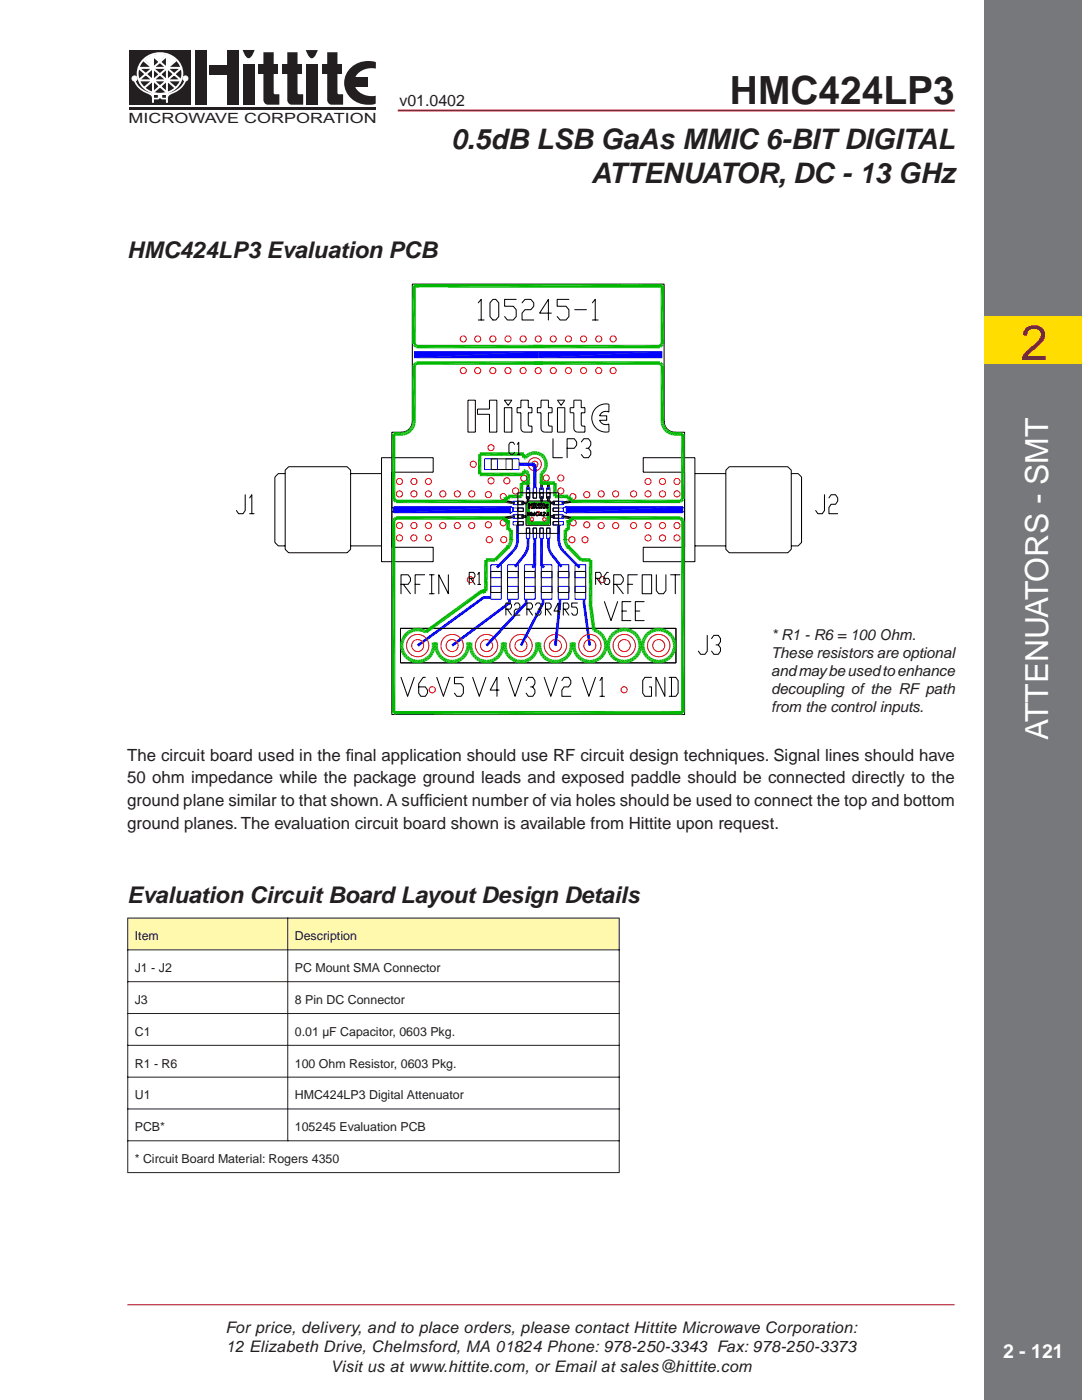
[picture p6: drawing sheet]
<svg xmlns="http://www.w3.org/2000/svg" width="216mm" height="279mm" viewBox="0 0 216 279" stroke-linecap="round" stroke-linejoin="round" font-family="sans-serif">
<defs><g id="words">
<text font-size="9.9" fill="#9e0229" x="203.6" y="71.9">2</text>
<text font-size="7.8" fill="#231f20" x="145.6" y="20.8">HMC424LP3</text>
<text font-size="6.3" fill="#fff" x="209.2" y="147.6" transform="rotate(-90 209.2 147.6)">ATTENUATORS - SMT</text>
<g font-size="5.6" fill="#231f20">
<text x="90" y="29.8">0.5dB LSB GaAs MMIC 6-BIT DIGITAL</text>
<text x="117.9" y="36.5">ATTENUATOR, DC - 13 GHz</text>
</g>
<g font-size="4.6" fill="#231f20">
<text x="25.4" y="51.5">HMC424LP3 Evaluation PCB</text>
<text x="25.4" y="180.3">Evaluation Circuit Board Layout Design Details</text>
</g>
<text font-size="3.9" fill="#fff" x="200.2" y="271.1">2 - 121</text>
<g font-size="3.4" fill="#231f20">
<text x="25.4" y="151.8">The circuit board used in the f</text>
<text x="69" y="151.8">i nal application should use RF circuit design techniques. Signal lines should have</text>
<text x="25.4" y="156.4">50 ohm impedance while the package ground leads and exposed paddle should be connected directly to the</text>
<text x="25.4" y="160.9">ground plane similar to that shown. A suff</text>
<text x="84.6" y="160.9">i cient number of via holes should be used to connect the top and bottom</text>
<text x="25.4" y="165.5">ground planes. The evaluation circuit board shown is available from Hittite upon request.</text>
</g>
<g font-size="3.2" fill="#231f20">
<text x="79.7" y="21.2">v01.0402</text>
<text x="45" y="266">For price, delivery, and to place orders, please contact Hittite Microwave Corporation:</text>
<text x="45.1" y="269.9">12 Elizabeth Drive, Chelmsford, MA 01824 Phone: 978-250-3343 Fax: 978-250-3373</text>
<text x="65.9" y="273.7">Visit us at www.hittite.com, or Email at sales@hittite.com</text>
</g>
<g font-size="3" fill="#231f20">
<text x="153.9" y="127.7">* R1 - R6 = 100 Ohm.</text>
<text x="153.9" y="131.3">These resistors are optional</text>
<text x="153.9" y="134.9">and may be used to enhance</text>
<text x="153.9" y="138.5">decoupling of the RF path</text>
<text x="153.9" y="142.1">from the control inputs.</text>
</g>
<text font-size="2.8" fill="#231f20" x="25.6" y="24.5">MICROWAVE CORPORATION</text>
<g font-size="2.5" fill="#231f20">
<text x="26.9" y="187.7">Item</text>
<text x="58.8" y="187.7">Description</text>
<text x="26.9" y="194">J1 - J2</text>
<text x="58.8" y="194">PC Mount SMA Connector</text>
<text x="26.9" y="200.4">J3</text>
<text x="58.8" y="200.4">8 Pin DC Connector</text>
<text x="26.9" y="206.7">C1</text>
<text x="58.8" y="206.7">0.01 µF Capacitor, 0603 Pkg.</text>
<text x="26.9" y="213.1">R1 - R6</text>
<text x="58.8" y="213.1">100 Ohm Resistor, 0603 Pkg.</text>
<text x="26.9" y="219.4">U1</text>
<text x="58.8" y="219.4">HMC424LP3 Digital Attenuator</text>
<text x="26.9" y="225.8">PCB*</text>
<text x="58.8" y="225.8">105245 Evaluation PCB</text>
<text x="26.9" y="232.1">* Circuit Board Material: Rogers 4350</text>
</g>
</g></defs>
<path d="M196.5 0h19.4v279.4h-19.4z" fill="#77787b"/>
<path d="M25.8 10h12.3v10.9h-12.3z" fill="#231f20"/>
<g fill="#fff">
<path d="M30.5 18.6h2.7v.4h-2.7z"/>
<circle cx="26.9" cy="15.7" r=".51"/>
</g>
<circle cx="26.9" cy="15.7" r=".51" fill="none" stroke="#fff" stroke-width=".2"/>
<circle cx="37" cy="15.6" r=".5" fill="#fff"/>
<circle cx="37" cy="15.6" r=".5" fill="none" stroke="#fff" stroke-width=".2"/>
<path d="M28.5 12.1a4.5 4.5 0 0 1 4.8-1.3 4.5 4.5 0 0 1 3.1 3.9 4.5 4.5 0 0 1-4.5 4 4.5 4.5 0 0 1-4.4-4 3.8 3.8 0 0 1 1-2.6z" fill="none" stroke="#fff" stroke-width=".38"/>
<path d="M26.8 15.3a4.1 4.1 0 0 0 3.8 3.5M30.5 19.7h1l.4-.3 .4 .3h1M37.1 15.3a4.1 4.1 0 0 1-3.8 3.5" fill="none" stroke="#fff" stroke-width=".33"/>
<path d="M27.6 13.5l5.7 4.9M27.7 13.5h8.4M27.7 16h8.4M28.6 12l6.4 5.5M30.3 11l5.9 5M30.5 10.9v9.6M33.3 10.8v9.7M33.6 10.9l-5.8 5M35.1 12.1l-6.3 5.4M36.2 13.5l-5.7 4.9" fill="none" stroke="#fff" stroke-width=".4"/>
<path d="M31.6 18.7v1M32.3 18.7v1" fill="none" stroke="#fff" stroke-width=".22"/>
<g fill="#fff">
<path d="M30.4 10.9l1.5-.2 1.4 .2-1.4 1.3z"/>
<path d="M28.8 11.9l1.7-1.1-.1 2.7z"/>
<path d="M33.4 10.8l1.8 1-1.8 1.7z"/>
</g>
<path d="M29.6 18.7a.94 .94 0 0 1 .8 .7M34.2 18.7a.94 .94 0 0 0-.7 .7" fill="none" stroke="#fff" stroke-width=".2"/>
<g fill="#fff">
<path d="M30.1 18.9h.3v.4z"/>
<path d="M33.4 18.9h.4l-.3 .4z"/>
<path d="M31.6 18.9h.6v.5h-.6z"/>
</g>
<g fill="#231f20">
<path d="M38.9 10h2.3v10.9h-2.3z"/>
<path d="M45.2 10h2.4v10.9h-2.4z"/>
<path d="M41.7 12.9h3.5v2h-3.5z"/>
<path d="M52.6 10.4h2v6.9a1.63 1.63 0 0 0 .2 1.5h.9v2.1h-1.2a1.54 1.54 0 0 1-1.9-.6z"/>
<path d="M51.6 12.8h3.9v2h-3.9z"/>
<path d="M48.4 10h2.4l-.1 .1a2.11 2.11 0 0 1-1.1 1.5 2.23 2.23 0 0 1-1.2-1.6z"/>
<path d="M48.5 12.8h2.3v8.1h-2.3z"/>
<path d="M57.3 10.4h2.1v6.9a1.63 1.63 0 0 0 .1 1.5h1v2.1h-1.3a1.54 1.54 0 0 1-1.8-.6z"/>
<path d="M56.3 12.8h4v2h-4z"/>
<path d="M61 10h2.4l-.1 .2a2.11 2.11 0 0 1-1.1 1.4 2.23 2.23 0 0 1-1.2-1.6z"/>
<path d="M61.1 12.8h2.3v8.1h-2.3z"/>
<path d="M65.3 10.4h2v6.9a1.63 1.63 0 0 0 .2 1.5h1v2.1h-1.3a1.54 1.54 0 0 1-1.9-.6z"/>
<path d="M64.3 12.8h4v2h-4z"/>
<path d="M69.8 13.7a5 5 0 0 1 5.2-1.3v8.3a4.7 4.7 0 0 1-6.2-4.9l.2-.8z"/>
</g>
<path d="M71.3 14.8a4.1 4.1 0 0 1 4-1v5.2a3.8 3.8 0 0 1-4.6-2 2.34 2.34 0 0 1 .6-2.2z" fill="#fff"/>
<g fill="#231f20">
<path d="M69.4 15.4h4v2h-4z"/>
<path d="M25.8 21.4h49.2v.6h-49.2z"/>
</g>
<path d="M79.4 22h111.1" fill="none" stroke="#9e0229" stroke-width=".35"/>
<path d="M25.4 260.4h165.1" fill="none" stroke="#9e0229" stroke-width=".2"/>
<path d="M196.5 63.1h19.4v9.5h-19.4z" fill="#fd0"/>
<g fill="none" stroke="#000" stroke-width=".2">
<path d="M98.4 59.7h.5l.6 .7v2.8l-.6 .7h-.5l-.6-.7v-2.8zM103 59.7h-2.3v1.4h1.7l.6 .7v1.4l-.6 .7h-1.2l-.5-.7M113.5 59.7h-2.3v1.4h1.7l.6 .7v1.4l-.6 .7h-1.1l-.6-.7M93.4 79.9h1.4v6.3h-1.4zM95.4 60.4l.6-.7v4.2M95.4 63.9h1.2M100.6 79.9h1.5l-.7 1zM103.9 79.9h1.5v1.5h.8v1h-.8v2.4l.2 .2h.6v1.2h-1.5a.74 .74 0 0 1-.8-.7v-3.1h-.7v-1h.7zM104.2 60.4l.6-.7h1.1l.6 .7v.7l-.6 .7h-1.1l-.6 .7v1.4h2.3M108 79.9h1.4v1.5h.8v1h-.8v2.4l.2 .2h.6v1.2h-1.5a.74 .74 0 0 1-.7-.7v-3.1h-.8v-1h.8zM110 62.5h-2.3l1.7-2.8v4.2M111.2 79.9h1.5l-.7 1z"/>
<path d="M114.5 79.9h1.5v1.5h.7v1h-.7v2.4l.1 .2h.6v1.2h-1.5a.79 .79 0 0 1-.7-.7v-3.1h-.7v-1h.7zM114.7 61.8h2.3M118.2 60.4l.6-.7v4.2M118.2 63.9h1.2M95.3 81.6h2.4v-1.7h1.4v6.3h-1.4v-3.5h-2.4zM100.6 81.4h1.5v4.8h-1.5zM110.3 87.6v3.7h1.9M111.2 81.4h1.5v4.8h-1.5zM113.2 89.5h1.4l.5-.7v-.6l-.5-.6h-1.4v3.7M116 88.2l.5-.6h.9l.5 .6v.6l-.5 .7h-.5M117.4 89.5l.5 .6v.6l-.5 .6h-.9l-.5-.6M118.9 81.5a2.83 2.83 0 0 1 2.6-.8v1.5a1.32 1.32 0 0 0-1.9 .8h1.5v.9h-1.5a1.33 1.33 0 0 0 1.9 .7v1.6a2.81 2.81 0 0 1-3.1-1.4 2.81 2.81 0 0 1 .5-3.3z"/>
<path d="M128.3 91.3h10.4v20.8h-10.4v-2.9h8.3v-15h-8.3zM138.7 94.5h6.1M144.8 93.8l.7-.7h11.7l.7 .7v15.8l-.7 .7h-11.7l-.7-.7zM157.9 94.5h1.4l.6 .7v13.1l-.6 .6h-1.4M80 116.6h1.4l.5-.6v-.7l-.5-.6h-1.4v3.8M80.5 116.6l1.4 1.9M82.8 116.6h1M84.7 114.7h-1.9v3.8M85.7 114.7h.9M85.7 118.5h.9M86.1 114.7v3.8M89.5 114.7v3.8l-1.9-3.8v3.8"/>
<path d="M136.6 101.3h-3.5v.8h3.5M138.7 108.9h6.1M80 135.2l1.3 3.8 1.4-3.8M84.9 135.2h-.5l-.9 1.3v1.8l.5 .7h.9l.4-.7v-.6l-.4-.6h-1.4"/>
</g>
<path d="M105.1 99l.5 1.4h-.5zM105.1 99h.5v1.4zM107.8 99l.5 1.4h-.5zM107.8 99h.5v1.4zM109.1 99l.6 1.4h-.6zM109.1 96.4l.6 1.3h-.6zM109.1 99h.6v1.4zM109.1 96.4h.6v1.3zM100.7 103.1l2-.3-1.9 .9zM100.8 103.7l1.9-.9 .1 .6zM104 102.8h1.4l-1.4 .6zM104 103.4l1.4-.6v.6z" fill="#000"/>
<path d="M101.8 101l.6 .4v.7l-.6 .3zM112.4 101.4l.6-.4v1.4l-.6-.3zM131.8 101.2h4.4v1h-4.4zM134 101.7h.1" fill="none" stroke="#00f" stroke-width=".2"/>
<g fill="none" stroke="#f00" stroke-width=".2">
<circle cx="129.3" cy="98.6" r=".62"/>
<circle cx="129.3" cy="96.1" r=".62"/>
<circle cx="132.2" cy="98.6" r=".62"/>
<circle cx="132.2" cy="96.1" r=".62"/>
<circle cx="135.1" cy="98.6" r=".61"/>
<circle cx="135.1" cy="96.1" r=".61"/>
<circle cx="129.3" cy="104.9" r=".62"/>
<circle cx="129.3" cy="107.4" r=".62"/>
<circle cx="132.2" cy="104.9" r=".62"/>
<circle cx="132.2" cy="107.4" r=".62"/>
<circle cx="135.1" cy="104.9" r=".61"/>
<circle cx="135.1" cy="107.4" r=".61"/>
</g>
<g fill="#00f">
<path d="M104.4 110.6l-1.4 2.7-.5-.3z"/>
<path d="M104.4 110.6l.4 .4-1.8 2.3z"/>
<path d="M104.4 110.6l.8-.2-.4 .6z"/>
<path d="M104.7 110.2l.5 .2-.8 .2z"/>
<path d="M104.7 110.2l.7-.3-.2 .5z"/>
<path d="M104.9 109.7l.5 .2-.7 .3z"/>
<path d="M104.9 109.7l.7-.4-.2 .6z"/>
<path d="M105 109.2l.6 .1-.7 .4z"/>
<path d="M105 109.2l.6-.6v.7z"/>
<path d="M105.1 108.6h.5l-.6 .6z"/>
<path d="M105.1 107.4l.5 1.2h-.5z"/>
<path d="M105.1 107.4h.5v1.2z"/>
</g>
<g fill="none" stroke="#b80000" stroke-width=".2">
<path d="M106.7 92.6h.1"/>
<circle cx="106.7" cy="92.7" r="1.3"/>
</g>
<circle cx="106.7" cy="92.7" r=".62" fill="none" stroke="#f00" stroke-width=".2"/>
<g fill="#00f">
<path d="M106.4 92.6l.7 4.8h-.7z"/>
<path d="M106.4 92.6h.7v4.8z"/>
</g>
<path d="M96.7 91.6h2.6v2.1h-2.6zM98 92.6h.1M101 91.6h2.6v2.1h-2.6zM102.3 92.6h.1" fill="none" stroke="#00f" stroke-width=".2"/>
<path d="M98 91.6h4.2v2.1h-4.2z" fill="none" stroke="#000" stroke-width=".2"/>
<g fill="#00f">
<path d="M103.6 93l3.1-.7v.7z"/>
<path d="M103.6 92.3h3.1l-3.1 .7z"/>
<path d="M107.8 112.9l.9 .2-.3 .4z"/>
<path d="M107.8 112.9l.5-.2 .4 .4z"/>
<path d="M107.8 107.4l.5 5.3-.5 .2z"/>
<path d="M107.8 107.4h.5v5.3z"/>
<path d="M112.3 110.3l3.5 2.8-.4 .4z"/>
<path d="M112.7 109.9l3.1 3.2-3.5-2.8z"/>
<path d="M111.2 107.7h.6l-.5 .5z"/>
<path d="M111.8 107.7v.5h-.5z"/>
<path d="M111.3 108.2h.5l-.4 .6z"/>
<path d="M111.8 108.2l.1 .4-.5 .2z"/>
<path d="M111.4 108.8l.5-.2-.3 .8z"/>
<path d="M111.9 108.6l.2 .5-.5 .3z"/>
<path d="M111.6 109.4l.5-.3-.2 .7z"/>
<path d="M112.1 109.1l.2 .4-.4 .3z"/>
<path d="M111.9 109.8l.4-.3v.8z"/>
<path d="M112.3 109.5l.4 .4-.4 .4z"/>
<path d="M111.2 104.8l.6 2.9h-.6z"/>
<path d="M111.2 104.8h.6v2.9z"/>
</g>
<g fill="none" stroke="#f00" stroke-width=".2">
<circle cx="92.4" cy="67.6" r=".61"/>
<circle cx="92.4" cy="74" r=".61"/>
<circle cx="95.3" cy="67.6" r=".62"/>
<circle cx="95.3" cy="74" r=".62"/>
<circle cx="94.4" cy="92.7" r=".61"/>
<circle cx="98" cy="96" r=".61"/>
<circle cx="98" cy="89.3" r=".61"/>
<circle cx="104.5" cy="95.4" r=".62"/>
<circle cx="109" cy="95.4" r=".61"/>
<circle cx="111.9" cy="95.4" r=".62"/>
<circle cx="111.9" cy="98" r=".62"/>
<circle cx="114.3" cy="99.1" r=".62"/>
<circle cx="114.1" cy="107.7" r=".62"/>
<circle cx="114.4" cy="104.3" r=".62"/>
</g>
<path d="M122.5 116.6h1.4l.5-.6v-.7l-.5-.6h-1.4v3.8M122.9 116.6l1.5 1.9M125.3 116.6h.9M127.2 114.7h-1.9v3.8M128.1 114.7h1.9v3.8h-1.9zM131 114.7v3.2l.4 .6h1l.5-.6v-3.2M133.8 114.7h1.9M134.7 114.7v3.8" fill="none" stroke="#000" stroke-width=".2"/>
<g fill="#000">
<path d="M105.1 96.4l.5 1.4h-.5zM105.1 96.4h.5v1.4zM107.8 96.4l.5 1.4h-.5zM107.8 96.4h.5v1.4zM100.7 100.3l2.1-.2-.1 .5zM100.8 99.8l2 .3-2.1 .2zM104 100.1h1.4l-1.4 .5zM104 100.6l1.4-.5v.5zM109.4 103.4l1.3-.6v.6zM109.4 102.8h1.3l-1.3 .6zM109.4 100.6l1.3-.5v.5zM109.4 100.1h1.3l-1.3 .5z"/>
<path d="M112 100.1l2-.3-1.9 .8zM112 103.4l2.1-.3-.1 .6zM112.1 100.6l1.9-.8 .1 .5zM112.1 102.8l2 .3-2.1 .3z"/>
</g>
<g fill="#00f">
<path d="M113 102.4l23.2-1.4v1.4z"/>
<path d="M113 101h23.2l-23.2 1.4z"/>
</g>
<g fill="none" stroke="#00f" stroke-width=".2">
<path d="M97.9 117h2.1v2.6h-2.1zM97.9 112.7h2.1v2.6h-2.1zM99 118.3h.1M99 114h.1M101.3 117h2.1v2.6h-2.1zM101.3 112.7h2.1v2.6h-2.1zM102.3 118.3h.1M102.3 114h.1M104.7 117h2.1v2.6h-2.1zM104.7 112.7h2.1v2.6h-2.1zM105.7 118.3h.1M105.7 114h.1"/>
<path d="M108 117h2.1v2.6h-2.1zM108 112.7h2.1v2.6h-2.1zM109.1 118.3h.1M109.1 114h.1M111.4 117h2.1v2.6h-2.1zM111.4 112.7h2.1v2.6h-2.1zM112.4 118.3h.1M112.4 114h.1M114.7 117h2.2v2.6h-2.2zM114.7 112.7h2.2v2.6h-2.2zM115.8 118.3h.1M115.8 114h.1"/>
</g>
<path d="M97.9 114h2.1v4.2h-2.1zM101.3 114h2.1v4.2h-2.1zM104.7 114h2.1v4.2h-2.1zM108 114h2.1v4.2h-2.1zM111.4 114h2.1v4.2h-2.1zM114.7 114h2.2v4.2h-2.2z" fill="none" stroke="#000" stroke-width=".2"/>
<g fill="#00f">
<path d="M110 111l2.2 2-.4 .3z"/>
<path d="M110 111l.4-.4 1.8 2.4z"/>
<path d="M109.1 108.6h.6l-.5 .7z"/>
<path d="M109.7 108.6v.6l-.5 .1z"/>
<path d="M109.2 109.3l.5-.1-.3 .7z"/>
<path d="M109.7 109.2l.2 .5-.5 .2z"/>
<path d="M109.4 109.9l.5-.2-.3 .7z"/>
<path d="M109.9 109.7l.2 .5-.5 .2z"/>
<path d="M109.6 110.4l.5-.2-.1 .8z"/>
<path d="M110.1 110.2l.3 .4-.4 .4z"/>
<path d="M109.1 107.4l.6 1.2h-.6z"/>
<path d="M109.1 107.4h.6v1.2z"/>
<path d="M106.4 112.7v.8l-.4-.4z"/>
<path d="M106.4 112.7l.6 .2-.6 .6z"/>
<path d="M106.4 107.4l.6 5.5-.6-.2z"/>
<path d="M106.4 107.4h.6v5.5z"/>
<path d="M102.1 109.9l-2.8 3.6-.3-.4z"/>
<path d="M102.1 109.9l.4 .4-3.2 3.2z"/>
<path d="M102.1 109.9l.8-.1-.4 .5z"/>
<path d="M102.4 109.5l.5 .3-.8 .1z"/>
<path d="M102.4 109.5l.8-.1-.3 .4z"/>
<path d="M102.7 109.1l.5 .3-.8 .1z"/>
<path d="M102.7 109.1l.7-.3-.2 .6z"/>
<path d="M102.9 108.6l.5 .2-.7 .3z"/>
<path d="M102.9 108.6l.6-.4-.1 .6z"/>
<path d="M103 108.2h.5l-.6 .4z"/>
<path d="M103 108.2l.6-.5-.1 .5z"/>
<path d="M103 107.7h.6l-.6 .5z"/>
<path d="M103 104.8l.6 2.9h-.6z"/>
<path d="M103 104.8h.6v2.9z"/>
</g>
<g fill="none" stroke="#f00" stroke-width=".2">
<circle cx="98.3" cy="67.6" r=".62"/>
<circle cx="98.3" cy="74" r=".62"/>
<circle cx="101.4" cy="67.6" r=".62"/>
<circle cx="101.4" cy="74" r=".62"/>
<circle cx="79.7" cy="98.6" r=".62"/>
<circle cx="79.7" cy="96.1" r=".62"/>
<circle cx="82.6" cy="96.1" r=".62"/>
<circle cx="82.6" cy="98.6" r=".62"/>
<circle cx="85.5" cy="96.1" r=".61"/>
<circle cx="85.5" cy="98.6" r=".61"/>
<circle cx="126.4" cy="98.6" r=".62"/>
<circle cx="79.7" cy="107.4" r=".62"/>
<circle cx="79.7" cy="104.9" r=".61"/>
<circle cx="82.6" cy="107.4" r=".62"/>
<circle cx="82.6" cy="104.9" r=".62"/>
<circle cx="85.5" cy="107.4" r=".61"/>
<circle cx="85.5" cy="104.9" r=".61"/>
<circle cx="93.9" cy="115.7" r=".61"/>
<circle cx="97.6" cy="107.7" r=".62"/>
<circle cx="100.5" cy="107.7" r=".62"/>
<circle cx="116.7" cy="107.7" r=".61"/>
<circle cx="120.2" cy="115.7" r=".61"/>
<circle cx="126.4" cy="104.9" r=".61"/>
</g>
<path d="M56.9 94.5h-1.4l-.7 .7v13.1l.7 .6h1.4M57.6 93.1h11.7l.7 .7v15.8l-.7 .7h-11.7l-.7-.7v-15.8zM70 94.5h6.1M76.1 91.3h10.3v2.9h-8.2v15h8.2v2.9h-10.3zM70 108.9h6.1M78.2 101.3h3.4v.8h-3.4" fill="none" stroke="#000" stroke-width=".2"/>
<path d="M78.5 101.2h4.5v1h-4.5zM80.8 101.7h.1" fill="none" stroke="#00f" stroke-width=".2"/>
<g fill="#00f">
<path d="M78.5 101h23.3l-23.3 1.4z"/>
<path d="M78.5 102.4l23.3-1.4v1.4z"/>
</g>
<g fill="none" stroke="#f00" stroke-width=".2">
<circle cx="88.4" cy="98.6" r=".62"/>
<circle cx="91.3" cy="98.6" r=".62"/>
<circle cx="88.4" cy="104.9" r=".62"/>
<circle cx="91.3" cy="104.9" r=".62"/>
</g>
<g fill="#00f">
<path d="M90 128.6l11.3-8.4-10.9 8.9z"/>
<path d="M90.4 129.1l10.9-8.9 .6 .3z"/>
<path d="M101.3 119.6l.6 .9-.6-.3z"/>
<path d="M101.3 119.6h.6v.9z"/>
<path d="M83.2 128.6l13.2-9.6-12.9 10.1z"/>
<path d="M83.5 129.1l12.9-10.1 .2 .5z"/>
<path d="M96.4 119h1.5l-1.3 .5z"/>
<path d="M96.6 119.5l1.3-.5v.5z"/>
<path d="M116.3 120.3l1.7 8.5-.6 .1z"/>
<path d="M116.3 120.3h.5l1.2 8.5z"/>
<path d="M116.3 119.6l.5 .7h-.5z"/>
<path d="M116.3 119.6h.5v.7z"/>
</g>
<g fill="none" stroke="#f00" stroke-width=".2">
<circle cx="94.1" cy="98.6" r=".61"/>
<circle cx="97.5" cy="98.7" r=".62"/>
<circle cx="100.4" cy="99.1" r=".61"/>
<circle cx="94.1" cy="104.9" r=".61"/>
</g>
<g fill="#00f">
<path d="M82.6 70.1h24.8l-24.8 1.4z"/>
<path d="M82.6 71.5l24.8-1.4v1.4z"/>
<path d="M107.4 71.5l24.8-1.4v1.4z"/>
<path d="M107.4 70.1h24.8l-24.8 1.4z"/>
</g>
<g fill="none" stroke="#f00" stroke-width=".2">
<circle cx="104.4" cy="67.6" r=".62"/>
<circle cx="104.4" cy="74" r=".62"/>
<circle cx="107.4" cy="67.6" r=".61"/>
<circle cx="107.4" cy="74" r=".61"/>
<circle cx="110.4" cy="74" r=".61"/>
<circle cx="110.4" cy="67.6" r=".61"/>
<circle cx="113.4" cy="74" r=".61"/>
<circle cx="113.4" cy="67.6" r=".61"/>
<circle cx="116.4" cy="74" r=".61"/>
<circle cx="116.4" cy="67.6" r=".61"/>
<circle cx="119.5" cy="74" r=".61"/>
<circle cx="119.5" cy="67.6" r=".61"/>
<circle cx="122.3" cy="74" r=".62"/>
<circle cx="122.3" cy="67.6" r=".62"/>
<circle cx="101.1" cy="96" r=".61"/>
<circle cx="102.9" cy="98" r=".62"/>
<circle cx="117.1" cy="98.7" r=".62"/>
<circle cx="120" cy="98.6" r=".61"/>
<circle cx="122.8" cy="98.6" r=".62"/>
<circle cx="97.4" cy="104.7" r=".62"/>
<circle cx="100.4" cy="104.3" r=".61"/>
<circle cx="117.1" cy="104.7" r=".62"/>
<circle cx="120" cy="104.9" r=".61"/>
<circle cx="122.9" cy="104.9" r=".62"/>
<circle cx="83.3" cy="128.8" r="1.2"/>
<circle cx="90.2" cy="128.8" r="1.2"/>
<circle cx="97.1" cy="128.8" r="1.2"/>
<circle cx="104" cy="128.8" r="1.2"/>
<circle cx="110.8" cy="128.8" r="1.2"/>
<circle cx="117.7" cy="128.8" r="1.2"/>
<circle cx="124.6" cy="128.8" r="1.2"/>
<circle cx="131.4" cy="128.8" r="1.2"/>
</g>
<path d="M82.3 56.7h50.2v27.4a2.17 2.17 0 0 0 2.2 2.2h1.9v56.3h-58.4v-56.3a4.6 4.6 0 0 0 3.1-.4 2.24 2.24 0 0 0 1-1.8zM79.9 125.4h55v6.9h-55z" fill="none" stroke="#000" stroke-width=".2"/>
<g fill="none" stroke="#b80000" stroke-width=".2">
<path d="M83.3 128.8h.1M90.2 128.8h.1M97.1 128.8h.1M104 128.8h.1M110.8 128.8h.1M117.7 128.8h.1M124.6 128.8h.1M131.4 128.8h.1"/>
<circle cx="83.3" cy="128.8" r="2.22"/>
<circle cx="90.2" cy="128.9" r="2.23"/>
<circle cx="97.1" cy="128.8" r="2.22"/>
<circle cx="104" cy="128.9" r="2.23"/>
<circle cx="110.8" cy="128.8" r="2.22"/>
<circle cx="117.7" cy="128.9" r="2.23"/>
<circle cx="124.6" cy="128.8" r="2.22"/>
<circle cx="131.4" cy="128.9" r="2.23"/>
</g>
<g fill="#00f">
<path d="M104.7 120.2l-7.4 8.8-.4-.3z"/>
<path d="M104.7 120.2l.6 .2-8 8.6z"/>
<path d="M104.7 119.6l.6 .8-.6-.2z"/>
<path d="M104.7 119.6h.6v.8z"/>
<path d="M108.1 120.3l-3.9 8.7-.5-.3z"/>
<path d="M108.1 120.3l.5 .1-4.4 8.6z"/>
<path d="M108.1 119.6l.5 .8-.5-.1z"/>
<path d="M108.1 119.6h.5v.8z"/>
<path d="M111.5 120.3l-.4 8.6-.6-.1z"/>
<path d="M111.5 120.3h.5l-.9 8.6z"/>
<path d="M111.5 119.6l.5 .7h-.5z"/>
<path d="M111.5 119.6h.5v.7z"/>
</g>
<g fill="none" stroke="#000" stroke-width=".2">
<path d="M87.2 135.2l1.3 3.8 1.3-3.8M92.5 135.2h-1.8v1.3h1.3l.5 .6v1.2l-.5 .7h-.9l-.4-.7M94.3 135.2l1.3 3.8 1.4-3.8M99.6 137.7h-1.8l1.4-2.5v3.8M101.5 135.2l1.3 3.8 1.3-3.8M105 135.8l.4-.6h.9l.4 .6v.7l-.4 .6h-.4M106.3 137.1l.4 .6v.6l-.4 .7h-.9l-.4-.7M108.6 135.2l1.3 3.8 1.3-3.8M112.1 135.8l.5-.6h.8l.5 .6v.7l-.5 .6h-.8l-.5 .6v1.3h1.8M116.2 135.2l1.3 3.8 1.3-3.8M119.7 135.8l.4-.6v3.8M119.7 139h.9"/>
<path d="M120.6 120.1l1.3 3.8 1.3-3.8M124.1 121.9h.9M125.9 120.1h-1.8v3.8h1.8M126.8 121.9h.9M128.5 120.1h-1.7v3.8h1.7M130 135.2h-1.3l-.5 .6v2.5l.5 .7h1.3v-1.9h-.4M132.7 135.2v3.8l-1.8-3.8v3.8M133.5 135.2h1.3l.5 .6v2.5l-.5 .7h-1.3M134 135.2v3.8"/>
</g>
<g fill="#00b800">
<path d="M82.6 56.7h49.6l-49.6 .7z"/>
<path d="M82.6 57.4l49.6-.7v.7z"/>
<path d="M131.8 84.1h.7l-.6 .5z"/>
<path d="M131.9 84.6l.6-.5v.4z"/>
<path d="M131.9 84.6l.6-.1-.5 .5z"/>
<path d="M132.5 84.5l.1 .3-.6 .2z"/>
<path d="M132 85l.6-.2-.4 .7z"/>
<path d="M132.6 84.8l.2 .4-.6 .3z"/>
<path d="M132.2 85.5l.6-.3-.3 .7z"/>
<path d="M132.8 85.2l.2 .3-.5 .4z"/>
<path d="M132.5 85.9l.5-.4-.1 .8z"/>
<path d="M133 85.5l.3 .3-.4 .5z"/>
<path d="M133.3 85.8v.8l-.4-.3z"/>
<path d="M133.3 85.8l.3 .2-.3 .6z"/>
<path d="M133.6 86l.1 .8-.4-.2z"/>
<path d="M133.6 86l.4 .1-.3 .7z"/>
<path d="M134 86.1l.2 .8-.5-.1z"/>
<path d="M134 86.1l.3 .1-.1 .7z"/>
<path d="M134.3 86.2l.4 .7h-.5z"/>
<path d="M134.3 86.2l.4 .1v.6z"/>
<path d="M134.7 86.3h1.5l-1.5 .6z"/>
<path d="M134.7 86.9l1.5-.6v.6z"/>
<path d="M78.5 142.6l57.7-.7v.7z"/>
<path d="M78.5 141.9h57.7l-57.7 .7z"/>
<path d="M78.5 86.3h1.6l-1.6 .6z"/>
<path d="M78.5 86.9l1.6-.6v.6z"/>
<path d="M80.1 86.3l.5 .6h-.5z"/>
<path d="M80.1 86.3l.3-.1 .2 .7z"/>
<path d="M80.4 86.2l.7 .6-.5 .1z"/>
<path d="M80.4 86.2l.4-.1 .3 .7z"/>
<path d="M80.8 86.1l.7 .5-.4 .2z"/>
<path d="M80.8 86.1l.4-.1 .3 .6z"/>
<path d="M81.2 86l.7 .3-.4 .3z"/>
<path d="M81.2 86l.3-.2 .4 .5z"/>
<path d="M81.5 85.8l.8 .1-.4 .4z"/>
<path d="M81.7 85.5l.6 .4-.8-.1z"/>
<path d="M81.7 85.5h.9l-.3 .4z"/>
<path d="M82 85.2l.6 .3h-.9z"/>
<path d="M82 85.2l.8-.2-.2 .5z"/>
<path d="M82.1 84.8l.7 .2-.8 .2z"/>
<path d="M82.1 84.8l.8-.2-.1 .4z"/>
<path d="M82.2 84.5l.7 .1-.8 .2z"/>
<path d="M82.2 84.5l.8-.4-.1 .5z"/>
<path d="M82.3 84.1h.7l-.8 .4z"/>
<path d="M79.8 128.8h.7l-.6 .6z"/>
<path d="M79.9 129.4l.6-.6v.5z"/>
<path d="M79.9 129.4l.6-.1-.5 .6z"/>
<path d="M80.5 129.3l.1 .4-.6 .2z"/>
<path d="M80 129.9l.6-.2-.4 .8z"/>
<path d="M80.6 129.7l.2 .4-.6 .4z"/>
<path d="M80.2 130.5l.6-.4-.3 .8z"/>
<path d="M80.8 130.1l.2 .4-.5 .4z"/>
<path d="M80.5 130.9l.5-.4-.1 .8z"/>
<path d="M81 130.5l.3 .4-.4 .4z"/>
<path d="M80.9 131.3l.4-.4v.8z"/>
<path d="M81.3 130.9l.4 .2-.4 .6z"/>
<path d="M81.7 131.1v.9l-.4-.3z"/>
<path d="M81.7 131.1l.3 .3-.3 .6z"/>
<path d="M82 131.4l.3 .8-.6-.2z"/>
<path d="M82 131.4l.5 .1-.2 .7z"/>
<path d="M82.5 131.5l.3 .8-.5-.1z"/>
<path d="M82.5 131.5l.4 .1-.1 .7z"/>
<path d="M82.9 131.6l.4 .8-.5-.1z"/>
<path d="M82.9 131.6l.4 .1v.7z"/>
<path d="M83.3 131.7l.6 .6-.6 .1z"/>
<path d="M83.3 131.7l.5-.1 .1 .7z"/>
<path d="M83.8 131.6l.6 .6-.5 .1z"/>
<path d="M83.8 131.6l.4-.1 .2 .7z"/>
<path d="M84.2 131.5l.7 .5-.5 .2z"/>
<path d="M84.2 131.5l.4-.1 .3 .6z"/>
<path d="M84.6 131.4l.8 .3-.5 .3z"/>
<path d="M84.6 131.4l.4-.3 .4 .6z"/>
<path d="M85 131.1l.9 .2-.5 .4z"/>
<path d="M85 131.1l.4-.2 .5 .4z"/>
<path d="M85.4 130.9h.8l-.3 .4z"/>
<path d="M85.7 130.5l.5 .4h-.8z"/>
<path d="M85.7 130.5h.8l-.3 .4z"/>
<path d="M85.9 130.1l.6 .4h-.8z"/>
<path d="M85.9 130.1l.8-.2-.2 .6z"/>
<path d="M86.1 129.7l.6 .2-.8 .2z"/>
<path d="M86.1 129.7l.7-.3-.1 .5z"/>
<path d="M86.2 129.3l.6 .1-.7 .3z"/>
<path d="M86.2 129.3l.7-.5-.1 .6z"/>
<path d="M86.2 128.8h.7l-.7 .5z"/>
<path d="M86.7 128.8h.7l-.7 .6z"/>
<path d="M86.7 129.4l.7-.6v.5z"/>
<path d="M86.7 129.4l.7-.1-.6 .6z"/>
<path d="M87.4 129.3l.1 .4-.7 .2z"/>
<path d="M86.8 129.9l.7-.2-.4 .8z"/>
<path d="M87.5 129.7l.2 .4-.6 .4z"/>
<path d="M87.1 130.5l.6-.4-.3 .8z"/>
<path d="M87.7 130.1l.2 .4-.5 .4z"/>
<path d="M87.4 130.9l.5-.4-.2 .8z"/>
<path d="M87.9 130.5l.3 .4-.5 .4z"/>
<path d="M87.7 131.3l.5-.4-.1 .8z"/>
<path d="M88.2 130.9l.3 .2-.4 .6z"/>
<path d="M88.5 131.1l.1 .9-.5-.3z"/>
<path d="M88.5 131.1l.4 .3-.3 .6z"/>
<path d="M88.9 131.4l.2 .8-.5-.2z"/>
<path d="M88.9 131.4l.4 .1-.2 .7z"/>
<path d="M89.3 131.5l.4 .8-.6-.1z"/>
<path d="M89.3 131.5l.5 .1-.1 .7z"/>
<path d="M89.8 131.6l.4 .8-.5-.1z"/>
<path d="M89.8 131.6l.4 .1v.7z"/>
<path d="M90.2 131.7l.6 .6-.6 .1z"/>
<path d="M90.2 131.7l.5-.1 .1 .7z"/>
<path d="M90.7 131.6l.6 .6-.5 .1z"/>
<path d="M90.7 131.6l.4-.1 .2 .7z"/>
<path d="M91.1 131.5l.7 .5-.5 .2z"/>
<path d="M91.1 131.5l.4-.1 .3 .6z"/>
<path d="M91.5 131.4l.8 .3-.5 .3z"/>
<path d="M91.5 131.4l.4-.3 .4 .6z"/>
<path d="M91.9 131.1l.8 .2-.4 .4z"/>
<path d="M91.9 131.1l.3-.2 .5 .4z"/>
<path d="M92.2 130.9h.9l-.4 .4z"/>
<path d="M92.5 130.5l.6 .4h-.9z"/>
<path d="M92.5 130.5h.9l-.3 .4z"/>
<path d="M92.8 130.1l.6 .4h-.9z"/>
<path d="M92.8 130.1l.8-.2-.2 .6z"/>
<path d="M92.9 129.7l.7 .2-.8 .2z"/>
<path d="M92.9 129.7l.8-.3-.1 .5z"/>
<path d="M93 129.3l.7 .1-.8 .3z"/>
<path d="M93 129.3l.8-.5-.1 .6z"/>
<path d="M93.1 128.8h.7l-.8 .5z"/>
<path d="M93.6 128.8h.6l-.6 .6z"/>
<path d="M93.6 129.4l.6-.6 .1 .5z"/>
<path d="M93.6 129.4l.7-.1-.6 .6z"/>
<path d="M94.3 129.3l.1 .4-.7 .2z"/>
<path d="M93.7 129.9l.7-.2-.5 .8z"/>
<path d="M94.4 129.7l.1 .4-.6 .4z"/>
<path d="M93.9 130.5l.6-.4-.3 .8z"/>
<path d="M94.5 130.1l.3 .4-.6 .4z"/>
<path d="M94.2 130.9l.6-.4-.2 .8z"/>
<path d="M94.8 130.5l.3 .4-.5 .4z"/>
<path d="M95.1 130.9l-.1 .8-.4-.4z"/>
<path d="M95.1 130.9l.3 .2-.4 .6z"/>
<path d="M95.4 131.1l.1 .9-.5-.3z"/>
<path d="M95.4 131.1l.4 .3-.3 .6z"/>
<path d="M95.8 131.4l.2 .8-.5-.2z"/>
<path d="M95.8 131.4l.4 .1-.2 .7z"/>
<path d="M96.2 131.5l.3 .8-.5-.1z"/>
<path d="M96.2 131.5l.5 .1-.2 .7z"/>
<path d="M96.7 131.6l.4 .8-.6-.1z"/>
<path d="M96.7 131.6l.4 .1v.7z"/>
<path d="M97.1 131.7l.5 .6-.5 .1z"/>
<path d="M97.1 131.7l.4-.1 .1 .7z"/>
<path d="M97.5 131.6l.7 .6-.6 .1z"/>
<path d="M97.5 131.6l.5-.1 .2 .7z"/>
<path d="M98 131.5l.7 .5-.5 .2z"/>
<path d="M98 131.5l.4-.1 .3 .6z"/>
<path d="M98.4 131.4l.8 .3-.5 .3z"/>
<path d="M98.4 131.4l.4-.3 .4 .6z"/>
<path d="M98.8 131.1l.8 .2-.4 .4z"/>
<path d="M98.8 131.1l.3-.2 .5 .4z"/>
<path d="M99.1 130.9h.9l-.4 .4z"/>
<path d="M99.4 130.5l.6 .4h-.9z"/>
<path d="M99.4 130.5h.8l-.2 .4z"/>
<path d="M99.6 130.1l.6 .4h-.8z"/>
<path d="M99.6 130.1l.9-.2-.3 .6z"/>
<path d="M99.8 129.7l.7 .2-.9 .2z"/>
<path d="M99.8 129.7l.8-.3-.1 .5z"/>
<path d="M99.9 129.3l.7 .1-.8 .3z"/>
<path d="M99.9 129.3l.7-.5v.6z"/>
<path d="M99.9 128.8h.7l-.7 .5z"/>
<path d="M100.5 128.1l.7 .2-.8 .4z"/>
<path d="M100.4 128.7l.8-.4-.1 .4z"/>
<path d="M100.4 128.7h.7l-.7 .5z"/>
<path d="M100.4 129.2l.7-.5v.4z"/>
<path d="M100.4 129.2l.7-.1-.6 .6z"/>
<path d="M101.1 129.1l.1 .5-.7 .1z"/>
<path d="M100.5 129.7l.7-.1-.5 .7z"/>
<path d="M101.2 129.6l.1 .4-.6 .3z"/>
<path d="M100.7 130.3l.6-.3-.3 .8z"/>
<path d="M101.3 130l.3 .4-.6 .4z"/>
<path d="M101 130.8l.6-.4-.3 .8z"/>
<path d="M101.6 130.4l.2 .3-.5 .5z"/>
<path d="M101.3 131.2l.5-.5-.1 .9z"/>
<path d="M101.8 130.7l.3 .3-.4 .6z"/>
<path d="M102.1 131v.9l-.4-.3z"/>
<path d="M102.1 131l.4 .3-.4 .6z"/>
<path d="M102.5 131.3l.1 .8-.5-.2z"/>
<path d="M102.5 131.3l.4 .2-.3 .6z"/>
<path d="M102.9 131.5l.3 .8-.6-.2z"/>
<path d="M102.9 131.5l.4 .1-.1 .7z"/>
<path d="M103.3 131.6l.4 .8-.5-.1z"/>
<path d="M103.3 131.6l.4 .1v.7z"/>
<path d="M103.7 131.7l.5 .7h-.5z"/>
<path d="M103.7 131.7h.5v.7z"/>
<path d="M104.2 131.7l.6 .6-.6 .1z"/>
<path d="M104.2 131.7l.4-.1 .2 .7z"/>
<path d="M104.6 131.6l.7 .5-.5 .2z"/>
<path d="M104.6 131.6l.4-.1 .3 .6z"/>
<path d="M105 131.5l.8 .4-.5 .2z"/>
<path d="M105 131.5l.4-.2 .4 .6z"/>
<path d="M105.4 131.3l.8 .3-.4 .3z"/>
<path d="M105.4 131.3l.4-.3 .4 .6z"/>
<path d="M105.8 131l.8 .2-.4 .4z"/>
<path d="M105.8 131l.3-.3 .5 .5z"/>
<path d="M106.1 130.7l.8 .1-.3 .4z"/>
<path d="M106.4 130.4l.5 .4-.8-.1z"/>
<path d="M106.4 130.4l.8-.1-.3 .5z"/>
<path d="M106.6 130l.6 .3-.8 .1z"/>
<path d="M106.6 130l.8-.3-.2 .6z"/>
<path d="M106.7 129.6l.7 .1-.8 .3z"/>
<path d="M106.7 129.6l.8-.4-.1 .5z"/>
<path d="M106.8 129.1l.7 .1-.8 .4z"/>
<path d="M106.8 129.1l.7-.4v.5z"/>
<path d="M106.8 128.7h.7l-.7 .4z"/>
<path d="M106.8 128.7l.6-.6 .1 .6z"/>
<path d="M106.8 128.3l.6-.2-.6 .6z"/>
<path d="M107.4 128.1l.6 .2-.7 .4z"/>
<path d="M107.3 128.7l.7-.4v.4z"/>
<path d="M107.3 128.7h.7l-.7 .5z"/>
<path d="M107.3 129.2l.7-.5v.4z"/>
<path d="M107.3 129.2l.7-.1-.6 .6z"/>
<path d="M108 129.1l.1 .5-.7 .1z"/>
<path d="M107.4 129.7l.7-.1-.5 .7z"/>
<path d="M108.1 129.6l.1 .4-.6 .3z"/>
<path d="M107.6 130.3l.6-.3-.3 .8z"/>
<path d="M108.2 130l.2 .4-.5 .4z"/>
<path d="M107.9 130.8l.5-.4-.2 .8z"/>
<path d="M108.4 130.4l.3 .3-.5 .5z"/>
<path d="M108.2 131.2l.5-.5-.1 .9z"/>
<path d="M108.7 130.7l.3 .3-.4 .6z"/>
<path d="M109 131v.9l-.4-.3z"/>
<path d="M109 131l.4 .3-.4 .6z"/>
<path d="M109.4 131.3l.1 .8-.5-.2z"/>
<path d="M109.4 131.3l.4 .2-.3 .6z"/>
<path d="M109.8 131.5l.2 .8-.5-.2z"/>
<path d="M109.8 131.5l.4 .1-.2 .7z"/>
<path d="M110.2 131.6l.3 .8-.5-.1z"/>
<path d="M110.2 131.6l.4 .1-.1 .7z"/>
<path d="M110.6 131.7l.5 .7h-.6z"/>
<path d="M110.6 131.7h.5v.7z"/>
<path d="M111.1 131.7l.5 .6-.5 .1z"/>
<path d="M111.1 131.7l.4-.1 .1 .7z"/>
<path d="M111.5 131.6l.7 .5-.6 .2z"/>
<path d="M111.5 131.6l.4-.1 .3 .6z"/>
<path d="M111.9 131.5l.8 .4-.5 .2z"/>
<path d="M111.9 131.5l.4-.2 .4 .6z"/>
<path d="M112.3 131.3l.8 .3-.4 .3z"/>
<path d="M112.3 131.3l.4-.3 .4 .6z"/>
<path d="M112.7 131l.8 .2-.4 .4z"/>
<path d="M113 130.7l.5 .5-.8-.2z"/>
<path d="M113 130.7l.8 .1-.3 .4z"/>
<path d="M113.2 130.4l.6 .4-.8-.1z"/>
<path d="M113.2 130.4l.9-.1-.3 .5z"/>
<path d="M113.4 130l.7 .3-.9 .1z"/>
<path d="M113.4 130l.9-.3-.2 .6z"/>
<path d="M113.6 129.6l.7 .1-.9 .3z"/>
<path d="M113.6 129.6l.8-.4-.1 .5z"/>
<path d="M113.7 129.1l.7 .1-.8 .4z"/>
<path d="M113.7 129.1l.7-.4v.5z"/>
<path d="M113.7 128.7h.7l-.7 .4z"/>
<path d="M113.7 128.7l.6-.6 .1 .6z"/>
<path d="M113.6 128.3l.7-.2-.6 .6z"/>
<path d="M114.2 128.1l.7 .2-.7 .4z"/>
<path d="M114.2 128.7l.7-.4v.4z"/>
<path d="M114.2 128.7h.7l-.7 .6z"/>
<path d="M114.2 129.3l.7-.6v.5z"/>
<path d="M114.2 129.3l.7-.1-.6 .6z"/>
<path d="M114.9 129.2l.1 .4-.7 .2z"/>
<path d="M114.3 129.8l.7-.2-.5 .7z"/>
<path d="M115 129.6l.1 .4-.6 .3z"/>
<path d="M114.5 130.3l.6-.3-.3 .8z"/>
<path d="M115.1 130l.2 .4-.5 .4z"/>
<path d="M114.8 130.8l.5-.4-.2 .9z"/>
<path d="M115.3 130.4l.3 .4-.5 .5z"/>
<path d="M115.1 131.3l.5-.5-.1 .8z"/>
<path d="M115.6 130.8l.4 .3-.5 .5z"/>
<path d="M116 131.1v.9l-.5-.4z"/>
<path d="M116 131.1l.3 .2-.3 .7z"/>
<path d="M116.3 131.3l.2 .9-.5-.2z"/>
<path d="M116.3 131.3l.4 .2-.2 .7z"/>
<path d="M116.7 131.5l.4 .8-.6-.1z"/>
<path d="M116.7 131.5l.5 .1-.1 .7z"/>
<path d="M117.2 131.6l.4 .8-.5-.1z"/>
<path d="M117.2 131.6l.4 .1v.7z"/>
<path d="M117.6 131.7l.6 .6-.6 .1z"/>
<path d="M117.6 131.7h.5l.1 .6z"/>
<path d="M118.1 131.7l.6 .5-.5 .1z"/>
<path d="M118.1 131.7l.4-.1 .2 .6z"/>
<path d="M118.5 131.6l.8 .4-.6 .2z"/>
<path d="M118.5 131.6l.5-.2 .3 .6z"/>
<path d="M119 131.4l.7 .3-.4 .3z"/>
<path d="M119 131.4l.4-.2 .3 .5z"/>
<path d="M119.4 131.2l.8 .2-.5 .3z"/>
<path d="M119.4 131.2l.3-.3 .5 .5z"/>
<path d="M119.7 130.9h.9l-.4 .5z"/>
<path d="M120 130.5l.6 .4h-.9z"/>
<path d="M120 130.5h.8l-.2 .4z"/>
<path d="M120.2 130.2l.6 .3h-.8z"/>
<path d="M120.2 130.2l.9-.3-.3 .6z"/>
<path d="M120.4 129.7l.7 .2-.9 .3z"/>
<path d="M120.4 129.7l.8-.3-.1 .5z"/>
<path d="M120.5 129.3l.7 .1-.8 .3z"/>
<path d="M120.5 129.3l.7-.5v.6z"/>
<path d="M120.6 128.8h.6l-.7 .5z"/>
<path d="M121 128.8h.7l-.6 .6z"/>
<path d="M121.1 129.4l.6-.6v.5z"/>
<path d="M121.1 129.4l.6-.1-.5 .6z"/>
<path d="M121.7 129.3l.1 .4-.6 .2z"/>
<path d="M121.2 129.9l.6-.2-.4 .8z"/>
<path d="M121.8 129.7l.2 .4-.6 .4z"/>
<path d="M121.4 130.5l.6-.4-.3 .8z"/>
<path d="M122 130.1l.3 .4-.6 .4z"/>
<path d="M121.7 130.9l.6-.4-.2 .8z"/>
<path d="M122.3 130.5l.3 .4-.5 .4z"/>
<path d="M122.1 131.3l.5-.4-.1 .8z"/>
<path d="M122.6 130.9l.3 .2-.4 .6z"/>
<path d="M122.9 131.1l.1 .9-.5-.3z"/>
<path d="M122.9 131.1l.4 .3-.3 .6z"/>
<path d="M123.3 131.4l.2 .8-.5-.2z"/>
<path d="M123.3 131.4l.4 .1-.2 .7z"/>
<path d="M123.7 131.5l.3 .8-.5-.1z"/>
<path d="M123.7 131.5l.4 .1-.1 .7z"/>
<path d="M124.1 131.6l.5 .8-.6-.1z"/>
<path d="M124.1 131.6l.5 .1v.7z"/>
<path d="M124.6 131.7l.5 .6-.5 .1z"/>
<path d="M124.6 131.7l.4-.1 .1 .7z"/>
<path d="M125 131.6l.7 .6-.6 .1z"/>
<path d="M125 131.6l.5-.1 .2 .7z"/>
<path d="M125.5 131.5l.7 .5-.5 .2z"/>
<path d="M125.5 131.5l.4-.1 .3 .6z"/>
<path d="M125.9 131.4l.7 .3-.4 .3z"/>
<path d="M125.9 131.4l.3-.3 .4 .6z"/>
<path d="M126.2 131.1l.9 .2-.5 .4z"/>
<path d="M126.2 131.1l.4-.2 .5 .4z"/>
<path d="M126.6 130.9h.8l-.3 .4z"/>
<path d="M126.9 130.5l.5 .4h-.8z"/>
<path d="M126.9 130.5h.8l-.3 .4z"/>
<path d="M127.1 130.1l.6 .4h-.8z"/>
<path d="M127.1 130.1l.8-.2-.2 .6z"/>
<path d="M127.3 129.7l.6 .2-.8 .2z"/>
<path d="M127.3 129.7l.8-.3-.2 .5z"/>
<path d="M127.4 129.3l.7 .1-.8 .3z"/>
<path d="M127.4 129.3l.7-.5v.6z"/>
<path d="M127.4 128.8h.7l-.7 .5z"/>
<path d="M127.4 128.8l.7-.5v.5z"/>
<path d="M127.4 128.4l.7-.1-.7 .5z"/>
<path d="M127.9 127.7l.2 .6-.7 .1z"/>
<path d="M127.3 128l.6-.3-.5 .7z"/>
<path d="M127.7 127.2l.2 .5-.6 .3z"/>
<path d="M127.1 127.5l.6-.3-.4 .8z"/>
<path d="M127.4 126.8l.3 .4-.6 .3z"/>
<path d="M126.9 127.2l.5-.4-.3 .7z"/>
<path d="M127.1 126.3l.3 .5-.5 .4z"/>
<path d="M127.1 126.3l-.2 .9-.3-.4z"/>
<path d="M126.6 126l.5 .3-.5 .5z"/>
<path d="M126.6 126v.8l-.4-.3z"/>
<path d="M126.2 125.7l.4 .3-.4 .5z"/>
<path d="M126.2 125.7v.8l-.3-.2z"/>
<path d="M125.7 125.5l.5 .2-.3 .6z"/>
<path d="M125.7 125.5l.2 .8-.4-.2z"/>
<path d="M125.1 125.4l.6 .1-.2 .6z"/>
<path d="M125.1 125.4l.4 .7-.5-.1z"/>
<path d="M124.6 125.3l.5 .1-.1 .6z"/>
<path d="M124.6 125.3l.4 .7h-.4z"/>
<path d="M124 125.4l.6-.1v.7z"/>
<path d="M124 125.4l.6 .6h-.5z"/>
<path d="M123.5 125.5l.5-.1 .1 .6z"/>
<path d="M123.5 125.5l.6 .5-.4 .1z"/>
<path d="M123 125.7l.5-.2 .2 .6z"/>
<path d="M123 125.7l.7 .4-.4 .2z"/>
<path d="M122.5 126l.5-.3 .3 .6z"/>
<path d="M122.5 126l.8 .3-.4 .2z"/>
<path d="M122.1 126.3l.4-.3 .4 .5z"/>
<path d="M122.1 126.3l.8 .2-.3 .3z"/>
<path d="M122.1 126.3l.5 .5h-.9z"/>
<path d="M121.7 126.8h.9l-.3 .4z"/>
<path d="M121.7 126.8l.6 .4h-.9z"/>
<path d="M121.4 127.2h.9l-.3 .3z"/>
<path d="M121.4 127.2l.6 .3-.8 .2z"/>
<path d="M121.2 127.7l.8-.2-.2 .5z"/>
<path d="M121.2 127.7l.6 .3-.7 .3z"/>
<path d="M121.1 128.3l.7-.3-.1 .4z"/>
<path d="M121.1 128.3l.6 .1-.7 .4z"/>
<path d="M121 128.8l.7-.4v.4z"/>
<path d="M127.9 128.8h.7l-.7 .6z"/>
<path d="M127.9 129.4l.7-.6v.5z"/>
<path d="M127.9 129.4l.7-.1-.5 .6z"/>
<path d="M128.6 129.3l.1 .4-.6 .2z"/>
<path d="M128.1 129.9l.6-.2-.4 .8z"/>
<path d="M128.7 129.7l.2 .4-.6 .4z"/>
<path d="M128.3 130.5l.6-.4-.3 .8z"/>
<path d="M128.9 130.1l.2 .4-.5 .4z"/>
<path d="M128.6 130.9l.5-.4-.2 .8z"/>
<path d="M129.1 130.5l.3 .4-.5 .4z"/>
<path d="M129.4 130.9v.8l-.5-.4z"/>
<path d="M129.4 130.9l.4 .2-.4 .6z"/>
<path d="M129.8 131.1v.9l-.4-.3z"/>
<path d="M129.8 131.1l.4 .3-.4 .6z"/>
<path d="M130.2 131.4l.2 .8-.6-.2z"/>
<path d="M130.2 131.4l.4 .1-.2 .7z"/>
<path d="M130.6 131.5l.3 .8-.5-.1z"/>
<path d="M130.6 131.5l.4 .1-.1 .7z"/>
<path d="M131 131.6l.4 .8-.5-.1z"/>
<path d="M131 131.6l.4 .1v.7z"/>
<path d="M131.4 131.7l.6 .6-.6 .1z"/>
<path d="M131.4 131.7l.5-.1 .1 .7z"/>
<path d="M131.9 131.6l.6 .6-.5 .1z"/>
<path d="M131.9 131.6l.4-.1 .2 .7z"/>
<path d="M132.3 131.5l.7 .5-.5 .2z"/>
<path d="M132.3 131.5l.4-.1 .3 .6z"/>
<path d="M132.7 131.4l.8 .3-.5 .3z"/>
<path d="M132.7 131.4l.4-.3 .4 .6z"/>
<path d="M133.1 131.1l.8 .2-.4 .4z"/>
<path d="M133.1 131.1l.4-.2 .4 .4z"/>
<path d="M133.5 130.9h.8l-.4 .4z"/>
<path d="M133.8 130.5l.5 .4h-.8z"/>
<path d="M133.8 130.5h.8l-.3 .4z"/>
<path d="M134 130.1l.6 .4h-.8z"/>
<path d="M134 130.1l.8-.2-.2 .6z"/>
<path d="M134.1 129.7l.7 .2-.8 .2z"/>
<path d="M134.1 129.7l.8-.3-.1 .5z"/>
<path d="M134.3 129.3l.6 .1-.8 .3z"/>
<path d="M134.3 129.3l.7-.5-.1 .6z"/>
<path d="M134.3 128.8h.7l-.7 .5z"/>
<path d="M134.3 128.8l.6-.5 .1 .5z"/>
<path d="M134.3 128.4l.6-.1-.6 .5z"/>
<path d="M134.8 127.7l.1 .6-.6 .1z"/>
<path d="M134.1 128l.7-.3-.5 .7z"/>
<path d="M134.6 127.2l.2 .5-.7 .3z"/>
<path d="M134 127.5l.6-.3-.5 .8z"/>
<path d="M134.3 126.8l.3 .4-.6 .3z"/>
<path d="M133.8 127.2l.5-.4-.3 .7z"/>
<path d="M133.9 126.3l.4 .5-.5 .4z"/>
<path d="M133.9 126.3l-.1 .9-.3-.4z"/>
<path d="M133.5 126l.4 .3-.4 .5z"/>
<path d="M133.5 126v.8l-.4-.3z"/>
<path d="M133 125.7l.5 .3-.4 .5z"/>
<path d="M133 125.7l.1 .8-.4-.2z"/>
<path d="M132.5 125.5l.5 .2-.3 .6z"/>
<path d="M132.5 125.5l.2 .8-.4-.2z"/>
<path d="M132 125.4l.5 .1-.2 .6z"/>
<path d="M132 125.4l.3 .7-.4-.1z"/>
<path d="M131.4 125.3l.6 .1-.1 .6z"/>
<path d="M131.4 125.3l.5 .7h-.5z"/>
<path d="M130.9 125.4l.5-.1v.7z"/>
<path d="M130.9 125.4l.5 .6h-.4z"/>
<path d="M130.4 125.5l.5-.1 .1 .6z"/>
<path d="M130.4 125.5l.6 .5-.4 .1z"/>
<path d="M129.8 125.7l.6-.2 .2 .6z"/>
<path d="M129.8 125.7l.8 .4-.4 .2z"/>
<path d="M129.4 126l.4-.3 .4 .6z"/>
<path d="M129.4 126l.8 .3-.4 .2z"/>
<path d="M128.9 126.3l.5-.3 .4 .5z"/>
<path d="M128.9 126.3l.9 .2-.4 .3z"/>
<path d="M128.9 126.3l.5 .5h-.8z"/>
<path d="M128.6 126.8h.8l-.3 .4z"/>
<path d="M128.6 126.8l.5 .4h-.8z"/>
<path d="M128.3 127.2h.8l-.2 .3z"/>
<path d="M128.3 127.2l.6 .3-.8 .2z"/>
<path d="M128.1 127.7l.8-.2-.2 .5z"/>
<path d="M128.1 127.7l.6 .3-.8 .3z"/>
<path d="M127.9 128.3l.8-.3-.1 .4z"/>
<path d="M127.9 128.3l.7 .1-.7 .4z"/>
<path d="M127.9 128.8l.7-.4v.4z"/>
<path d="M95.4 90.6h.7v4.1z"/>
<path d="M95.4 90.6l.7 4.1h-.7z"/>
<path d="M95.7 94.3h4.5l-4.5 .7z"/>
<path d="M95.7 95l4.5-.7v.7z"/>
<path d="M95.7 91l4.5-.7v.7z"/>
<path d="M95.7 90.3h4.5l-4.5 .7z"/>
<path d="M100 94.3h4.5l-4.5 .7z"/>
<path d="M100 95l4.5-.7v.7z"/>
<path d="M100 91l4.5-.7v.7z"/>
<path d="M100 90.3h4.5l-4.5 .7z"/>
<path d="M112.4 107.7h.7l-.6 .4z"/>
<path d="M112.5 108.1l.6-.4 .1 .3z"/>
<path d="M112.5 108.1l.7-.1-.6 .6z"/>
<path d="M113.2 108l.1 .3-.7 .3z"/>
<path d="M112.6 108.6l.7-.3-.4 .7z"/>
<path d="M113.3 108.3l.1 .3-.5 .4z"/>
<path d="M112.9 109l.5-.4-.2 .8z"/>
<path d="M113.4 108.6l.2 .3-.4 .5z"/>
<path d="M117.5 116.1l.7 4.5h-.7z"/>
<path d="M117.5 116.1h.7v4.5z"/>
<path d="M117.5 111.8l.7 4.5h-.7z"/>
<path d="M117.5 111.8h.7v4.5z"/>
<path d="M96.6 111.8h.7v4.5z"/>
<path d="M96.6 111.8l.7 4.5h-.7z"/>
<path d="M105 101.8l.7 2.6h-.7z"/>
<path d="M105 101.8h.7v2.6z"/>
<path d="M105 100.4l.7 2.6h-.7z"/>
<path d="M105 100.4h.7v2.6z"/>
<path d="M109.1 101.8h.7v2.6z"/>
<path d="M109.1 101.8l.7 2.6h-.7z"/>
<path d="M109.1 100.4h.7v2.6z"/>
<path d="M109.1 100.4l.7 2.6h-.7z"/>
<path d="M108.1 96.8l2.6-.7v.7z"/>
<path d="M108.1 96.1h2.6l-2.6 .7z"/>
<path d="M105.4 100.1h2.6l-2.6 .6z"/>
<path d="M105.4 100.7l2.6-.6v.6z"/>
<path d="M105.4 104.8l2.6-.7v.7z"/>
<path d="M105.4 104.1h2.6l-2.6 .7z"/>
<path d="M106.8 100.1h2.6l-2.6 .6z"/>
<path d="M106.8 100.7l2.6-.6v.6z"/>
<path d="M106.8 104.8l2.6-.7v.7z"/>
<path d="M106.8 104.1h2.6l-2.6 .7z"/>
<path d="M101.1 108.9l.8 .1-.3 .4z"/>
<path d="M101.3 108.6l.6 .4-.8-.1z"/>
<path d="M101.3 108.6h.8l-.2 .4z"/>
<path d="M101.5 108.3l.6 .3h-.8z"/>
<path d="M101.5 108.3l.8-.2-.2 .5z"/>
<path d="M101.6 108l.7 .1-.8 .2z"/>
<path d="M101.6 108l.7-.3v.4z"/>
<path d="M101.7 107.7h.6l-.7 .3z"/>
<path d="M106.4 69.5l25.3-.7v.7z"/>
<path d="M106.4 68.8h25.3l-25.3 .7z"/>
<path d="M106.4 72.1h25.3l-25.3 .7z"/>
<path d="M106.4 72.8l25.3-.7v.7z"/>
<path d="M131.8 57h.7v11.7z"/>
<path d="M131.8 57l.7 11.7h-.7z"/>
<path d="M131.8 72.9h.7v11.2z"/>
<path d="M131.8 72.9l.7 11.2h-.7z"/>
<path d="M135.9 86.6h.7v13z"/>
<path d="M135.9 86.6l.7 13h-.7z"/>
<path d="M135.9 103.9h.7v38.3z"/>
<path d="M135.9 103.9l.7 38.3h-.7z"/>
<path d="M78.2 103.9l.7 38.3h-.7z"/>
<path d="M78.2 103.9h.7v38.3z"/>
<path d="M78.2 86.6l.7 13h-.7z"/>
<path d="M78.2 86.6h.7v13z"/>
<path d="M82.3 72.9l.7 11.2h-.7z"/>
<path d="M82.3 72.9h.7v11.2z"/>
<path d="M82.3 57l.7 11.7h-.7z"/>
<path d="M82.3 57h.7v11.7z"/>
<path d="M83.1 72.1h25.3l-25.3 .7z"/>
<path d="M83.1 72.8l25.3-.7v.7z"/>
<path d="M83.1 69.5l25.3-.7v.7z"/>
<path d="M83.1 68.8h25.3l-25.3 .7z"/>
<path d="M82.6 57l.1 .1z" fill-rule="evenodd"/>
<path d="M95.7 118.2l.1 .1z" fill-rule="evenodd"/>
<path d="M101.3 109.1l.1 .1z" fill-rule="evenodd"/>
<path d="M101.9 107.6l.1 .2z" fill-rule="evenodd"/>
</g>
<path d="M106.1 69.1h.7M106.1 72.4h.7M108 69.1h.7M108 72.4h.7" fill="none" stroke="#00b800" stroke-width=".2"/>
<g fill="#00b800">
<path d="M117.8 120.2v.7z"/>
<path d="M120.6 128.8l.6-.5v.5z"/>
<path d="M120.5 128.4l.7-.1-.6 .5z"/>
<path d="M121.1 127.7l.1 .6-.7 .1z"/>
<path d="M120.4 127.9l.7-.2-.6 .7z"/>
<path d="M120.8 127.2l.3 .5-.7 .2z"/>
<path d="M120.2 127.5l.6-.3-.4 .7z"/>
<path d="M120.5 126.7l.3 .5-.6 .3z"/>
<path d="M120 127.1l.5-.4-.3 .8z"/>
<path d="M120.1 126.3l.4 .4-.5 .4z"/>
<path d="M120.1 126.3l-.1 .8-.4-.4z"/>
<path d="M119.7 125.9l.4 .4-.5 .4z"/>
<path d="M119.7 125.9l-.1 .8-.3-.2z"/>
<path d="M119.2 125.6l.5 .3-.4 .6z"/>
<path d="M119.2 125.6l.1 .9-.4-.3z"/>
<path d="M118.6 125.4l.6 .2-.3 .6z"/>
<path d="M118.6 125.4l.3 .8-.5-.1z"/>
<path d="M113.9 103h21.9l-21.9 .7z"/>
<path d="M113.9 103.7l21.9-.7v.7z"/>
<path d="M113.9 100.4l21.9-.7v.7z"/>
<path d="M113.9 99.7h21.9l-21.9 .7z"/>
<path d="M113.1 103.8l.6 1.9h-.6z"/>
<path d="M113.1 103.8h.6v1.9z"/>
<path d="M113.1 99.1l.6 .5h-.6z"/>
<path d="M113.1 99.1h.6v.5z"/>
<path d="M113.1 103.8l.6 .6h-.6z"/>
<path d="M113.1 103.8h.6v.6z"/>
</g>
<path d="M105.4 96.1v.7M108 96.1v.7" fill="none" stroke="#00b800" stroke-width=".2"/>
<g fill="#00b800">
<path d="M104.1 96.8l1.3-.7v.7z"/>
<path d="M104.1 96.1h1.3l-1.3 .7z"/>
<path d="M107.8 94.2l.8 .3-.4 .3z"/>
<path d="M107.8 94.2l.3-.2 .5 .5z"/>
<path d="M108.1 94l.8 .1-.3 .4z"/>
<path d="M108.3 93.7l.6 .4-.8-.1z"/>
<path d="M108.3 93.7l.8-.1-.2 .5z"/>
<path d="M108.5 93.4l.6 .2-.8 .1z"/>
<path d="M108.5 93.4l.8-.3-.2 .5z"/>
<path d="M108.6 93l.7 .1-.8 .3z"/>
<path d="M108.6 93l.7-.4v.5z"/>
<path d="M108.6 92.6h.7l-.7 .4z"/>
<path d="M108 96.8l1.4-.7v.7z"/>
<path d="M108 96.1h1.4l-1.4 .7z"/>
<path d="M79 100.4l21.8-.7v.7z"/>
<path d="M79 99.7h21.8l-21.8 .7z"/>
<path d="M79 103h21.8l-21.8 .7z"/>
<path d="M79 103.7l21.8-.7v.7z"/>
<path d="M101 103.8h.7v1.9z"/>
<path d="M101 103.8l.7 1.9h-.7z"/>
<path d="M101 99.1h.7v.5z"/>
<path d="M101 99.1l.7 .5h-.7z"/>
<path d="M101 103.8h.7v.6z"/>
<path d="M101 103.8l.7 .6h-.7z"/>
<path d="M104.2 94l.7 .7h-.7z"/>
<path d="M104.2 94h.7v.7z"/>
<path d="M104.2 90.6l.7 .7h-.7z"/>
<path d="M104.2 90.6h.7v.7z"/>
<path d="M108.6 92.6l.7-.4v.4z"/>
<path d="M108.6 92.3l.7-.1-.7 .4z"/>
<path d="M109.1 91.6l.2 .6-.7 .1z"/>
<path d="M108.5 91.9l.6-.3-.5 .7z"/>
<path d="M108.9 91.2l.2 .4-.6 .3z"/>
<path d="M108.3 91.6l.6-.4-.4 .7z"/>
<path d="M108.6 90.8l.3 .4-.6 .4z"/>
<path d="M108.1 91.3l.5-.5-.3 .8z"/>
<path d="M108.2 90.5l.4 .3-.5 .5z"/>
<path d="M108.2 90.5l-.1 .8-.3-.2z"/>
<path d="M107.8 90.3l.4 .2-.4 .6z"/>
<path d="M107.8 90.3v.8l-.3-.2z"/>
<path d="M107.3 90.1l.5 .2-.3 .6z"/>
<path d="M107.3 90.1l.2 .8-.4-.1z"/>
<path d="M106.8 90l.5 .1-.2 .7z"/>
<path d="M106.8 90l.3 .8-.4-.1z"/>
<path d="M106.3 90.1l.5-.1-.1 .7z"/>
<path d="M106.3 90.1l.4 .6-.3 .1z"/>
<path d="M105.8 90.2l.5-.1 .1 .7z"/>
<path d="M105.8 90.2l.6 .6-.4 .1z"/>
<path d="M105.3 90.5l.5-.3 .2 .7z"/>
<path d="M105.3 90.5l.7 .4-.3 .1z"/>
<path d="M104.9 90.8l.4-.3 .4 .5z"/>
<path d="M104.9 90.8l.8 .2-.3 .3z"/>
<path d="M104.9 90.8l.5 .5-.8-.2z"/>
<path d="M104.6 91.1l.8 .2-.3 .2z"/>
<path d="M104.6 94.2l.5-.4-.2 .7z"/>
<path d="M105.1 93.8l.3 .2-.5 .5z"/>
<path d="M104.9 94.5l.5-.5-.2 .8z"/>
<path d="M105.4 94l.2 .2-.4 .6z"/>
</g>
<path d="M101.7 107.6h.6" fill="none" stroke="#00b800" stroke-width=".2"/>
<g fill="#00b800">
<path d="M101.4 105.4h.6l-.6 .7z"/>
<path d="M102 105.4v.7h-.6z"/>
</g>
<path d="M101.1 108.9l.5 .5M101.7 107.7h.6" fill="none" stroke="#00b800" stroke-width=".2"/>
<g fill="#00b800">
<path d="M97 112.1l1.8-.7v.7z"/>
<path d="M97 111.4h1.8l-1.8 .7z"/>
</g>
<path d="M107.7 96.4h.8M101.1 108.9l.5 .5M105.1 104.4h.6M106.3 104.4h.8M107.7 104.4h.8M107.7 100.4h.8" fill="none" stroke="#00b800" stroke-width=".2"/>
<g fill="#00b800">
<path d="M105 103.1l.7 1.3h-.7z"/>
<path d="M105 103.1h.7v1.3z"/>
</g>
<path d="M105.1 96.4h.6M105.1 100.4h.6M106.3 100.4h.8" fill="none" stroke="#00b800" stroke-width=".2"/>
<g fill="#00b800">
<path d="M105 100.4l.7 1.3h-.7z"/>
<path d="M105 100.4h.7v1.3z"/>
<path d="M101.4 99.4l2.7-.7v.7z"/>
<path d="M101.4 98.7h2.7l-2.7 .7z"/>
</g>
<path d="M109 104.4h.7" fill="none" stroke="#00b800" stroke-width=".2"/>
<g fill="#00b800">
<path d="M109.1 103.1h.7v1.3z"/>
<path d="M109.1 103.1l.7 1.3h-.7z"/>
</g>
<path d="M109 96.4h.7M109 100.4h.7" fill="none" stroke="#00b800" stroke-width=".2"/>
<g fill="#00b800">
<path d="M109.1 100.4h.7v1.3z"/>
<path d="M109.1 100.4l.7 1.3h-.7z"/>
<path d="M110.7 99.4l2.7-.7v.7z"/>
<path d="M110.7 98.7h2.7l-2.7 .7z"/>
</g>
<path d="M109.4 100.1v.7" fill="none" stroke="#00b800" stroke-width=".2"/>
<g fill="#00b800">
<path d="M113.8 99l.3 .6-.5 .3z"/>
<path d="M113.2 99.3l.6-.3-.2 .9z"/>
<path d="M108.1 100.1h1.3l-1.3 .6z"/>
<path d="M108.1 100.7l1.3-.6v.6z"/>
<path d="M110.4 96.4l.7 2.7h-.7z"/>
<path d="M110.4 96.4h.7v2.7z"/>
</g>
<path d="M109.4 101.3v.8" fill="none" stroke="#00b800" stroke-width=".2"/>
<g fill="#00b800">
<path d="M113.6 103.5l.5 .4-.9 .2z"/>
<path d="M113.2 104.1l.9-.2-.3 .5z"/>
</g>
<path d="M109.4 102.7v.8" fill="none" stroke="#00b800" stroke-width=".2"/>
<g fill="#00b800">
<path d="M112.4 105.7l.7 2h-.7z"/>
<path d="M112.4 105.7h.7v2z"/>
<path d="M108.1 104.8l1.3-.7v.7z"/>
<path d="M108.1 104.1h1.3l-1.3 .7z"/>
</g>
<path d="M109.4 104v.7M113.4 104v.7" fill="none" stroke="#00b800" stroke-width=".2"/>
<g fill="#00b800">
<path d="M105.4 100.1h1.3l-1.3 .6z"/>
<path d="M105.4 100.7l1.3-.6v.6z"/>
</g>
<path d="M105.4 100.1v.7" fill="none" stroke="#00b800" stroke-width=".2"/>
<g fill="#00b800">
<path d="M100.7 99.6l.9-.3-.4 .6z"/>
<path d="M101 99l.6 .3-.9 .3z"/>
<path d="M103.7 96.4h.7v2.7z"/>
<path d="M103.7 96.4l.7 2.7h-.7z"/>
</g>
<path d="M105.4 101.3v.8" fill="none" stroke="#00b800" stroke-width=".2"/>
<g fill="#00b800">
<path d="M100.7 103.9l.5-.4-.2 .9z"/>
<path d="M101.2 103.5l.4 .6-.6 .3z"/>
</g>
<path d="M105.4 102.7v.8" fill="none" stroke="#00b800" stroke-width=".2"/>
<g fill="#00b800">
<path d="M101.7 105.7h.6v2z"/>
<path d="M101.7 105.7l.6 2h-.6z"/>
<path d="M105.4 104.8l1.3-.7v.7z"/>
<path d="M105.4 104.1h1.3l-1.3 .7z"/>
</g>
<path d="M101.4 104v.7M105.4 104v.7" fill="none" stroke="#00b800" stroke-width=".2"/>
<g fill="#00b800">
<path d="M93.7 128.1l.1 .7h-.7z"/>
<path d="M93 128.3l.7-.2-.6 .7z"/>
<path d="M100 128.8l.6-.3v.4z"/>
<path d="M100 128.6l.6-.1-.6 .3z"/>
<path d="M100 128.6l.5-.5 .1 .4z"/>
<path d="M99.9 128.3l.6-.2-.5 .5z"/>
<path d="M96.6 116.1h.7v1.9z"/>
<path d="M96.6 116.1l.7 1.9h-.7z"/>
</g>
<path d="M96.1 118h.7M96.5 118.3v-.6v.6" fill="none" stroke="#00b800" stroke-width=".2"/>
<g fill="#00b800">
<path d="M96 117.8l.4-.1v.6z"/>
<path d="M96 117.8l.4 .5-.2 .1z"/>
<path d="M95.6 118l.4-.2 .2 .6z"/>
<path d="M95.6 118l.6 .4-.2 .1z"/>
</g>
<path d="M96.5 117.7v.6" fill="none" stroke="#00b800" stroke-width=".2"/>
<g fill="#00b800">
<path d="M86.8 128.1l.1 .7h-.7z"/>
<path d="M86.1 128.3l.7-.2-.6 .7z"/>
<path d="M84.7 125.6l.5 .2-.4 .6z"/>
<path d="M84.7 125.6l.1 .8-.4-.2z"/>
<path d="M84.1 125.4l.6 .2-.3 .6z"/>
<path d="M84.1 125.4l.3 .8-.4-.1z"/>
<path d="M83.5 125.3l.6 .1-.1 .7z"/>
<path d="M83.5 125.3l.5 .8-.5-.1z"/>
<path d="M83 125.3h.5v.7z"/>
<path d="M83 125.3l.5 .7h-.5z"/>
<path d="M82.4 125.4l.6-.1v.7z"/>
<path d="M82.4 125.4l.6 .6-.4 .1z"/>
<path d="M81.9 125.6l.5-.2 .2 .7z"/>
<path d="M81.9 125.6l.7 .5-.5 .2z"/>
<path d="M81.4 125.9l.5-.3 .2 .7z"/>
<path d="M81.4 125.9l.7 .4-.4 .2z"/>
<path d="M80.9 126.3l.5-.4 .3 .6z"/>
<path d="M80.9 126.3l.8 .2-.3 .3z"/>
<path d="M80.9 126.3l.5 .5-.9-.1z"/>
<path d="M80.5 126.7l.9 .1-.3 .3z"/>
<path d="M80.5 126.7l.6 .4-.9 .1z"/>
<path d="M80.2 127.2l.9-.1-.3 .4z"/>
<path d="M80.2 127.2l.6 .3-.8 .2z"/>
<path d="M80 127.7l.8-.2-.1 .4z"/>
<path d="M80 127.7l.7 .2-.8 .4z"/>
<path d="M79.9 128.3l.8-.4-.2 .5z"/>
<path d="M79.9 128.3l.6 .1-.7 .4z"/>
<path d="M79.8 128.8l.7-.4v.4z"/>
<path d="M95.9 117.8l.5-.1v.6z"/>
<path d="M95.9 117.8l.5 .5-.2 .1z"/>
<path d="M95.6 118l.3-.2 .3 .6z"/>
<path d="M95.6 118l.6 .4-.2 .1z"/>
</g>
<path d="M97 115.7v.7" fill="none" stroke="#00b800" stroke-width=".2"/>
<g fill="#00b800">
<path d="M101.1 108.9l.5 .5-2.5 2.6z"/>
<path d="M101.1 108.9l-2 3.1-.5-.5z"/>
<path d="M97 117.7v.6h-.6z"/>
<path d="M96.4 117.7h.6l-.6 .6z"/>
<path d="M97 117.7v.6h-.5z"/>
<path d="M96.5 117.7h.5l-.5 .6z"/>
</g>
<path d="M97 115.9v.7" fill="none" stroke="#00b800" stroke-width=".2"/>
<g fill="#00b800">
<path d="M113.2 109.4l3 2.1-.5 .5z"/>
<path d="M113.6 108.9l2.6 2.6-3-2.1z"/>
</g>
<path d="M117.8 115.7v.9" fill="none" stroke="#00b800" stroke-width=".2"/>
<g fill="#00b800">
<path d="M112.8 105.4h.6l-.6 .7z"/>
<path d="M113.4 105.4v.7h-.6z"/>
</g>
<path d="M112.4 107.6h.7M113.6 108.9l-.4 .5" fill="none" stroke="#00b800" stroke-width=".2"/>
<g fill="#00b800">
<path d="M116 112.1l1.8-.7v.7z"/>
<path d="M116 111.4h1.8l-1.8 .7z"/>
</g>
<path d="M113.7 108.9l-.5 .5" fill="none" stroke="#00b800" stroke-width=".2"/>
<g fill="#00b800">
<path d="M113.6 103.4l.7 .7h-.7z"/>
<path d="M113.6 103.4h.7v.7z"/>
<path d="M113.6 99.3l.7 .8h-.7z"/>
<path d="M113.6 99.3h.7v.8z"/>
</g>
<path d="M99.7 94.7h.9M99.7 90.6h.9" fill="none" stroke="#00b800" stroke-width=".2"/>
<g fill="#00b800">
<path d="M107.7 94.5l.7 1.9h-.7z"/>
<path d="M107.7 94.5h.7v1.9z"/>
<path d="M104.5 93.6h.4l-.4 .7z"/>
<path d="M104.9 93.6v.7h-.4z"/>
<path d="M105.1 94.5h.6v1.9z"/>
<path d="M105.1 94.5l.6 1.9h-.6z"/>
<path d="M104.9 91v.7h-.4z"/>
<path d="M104.5 91h.4l-.4 .7z"/>
<path d="M117.5 120.6l1.3 5.1-.6 .1z"/>
<path d="M117.5 120.6l.6-.1 .7 5.2z"/>
<path d="M85.2 126.4l10.4-8.4 .4 .5z"/>
<path d="M84.8 125.8l10.8-7.8-10.4 8.4z"/>
<path d="M100.5 99.3h.7v.8z"/>
<path d="M100.5 99.3l.7 .8h-.7z"/>
<path d="M100.5 103.4h.7v.7z"/>
<path d="M100.5 103.4l.7 .7h-.7z"/>
<path d="M78.8 103.1v1l-.5-.5z"/>
<path d="M78.8 103.1l.5 .5-.5 .5z"/>
<path d="M78.3 99.8h1l-.5 .5z"/>
<path d="M78.3 99.8l.5-.5 .5 .5z"/>
<path d="M136 103.1l.5 .5h-1z"/>
<path d="M135.5 103.6h1l-.5 .5z"/>
<path d="M136 99.3l.5 .5-.5 .5z"/>
<path d="M135.5 99.8l.5-.5v1z"/>
<path d="M82.9 72.2v1l-.5-.5z"/>
<path d="M82.9 72.2l.4 .5-.4 .5z"/>
<path d="M82.4 68.9h.9l-.4 .5z"/>
<path d="M82.9 68.4l.4 .5h-.9z"/>
<path d="M131.9 68.4l.5 .5-.5 .5z"/>
<path d="M131.9 68.4v1l-.5-.5z"/>
<path d="M131.4 72.7l.5-.5 .5 .5z"/>
<path d="M131.4 72.7h1l-.5 .5z"/>
<path d="M86.7 128.1l.7 .2-.7 .5z"/>
<path d="M86.7 128.8l.7-.5v.5z"/>
<path d="M93.6 128.1l.7 .2-.7 .5z"/>
<path d="M93.6 128.8l.7-.5-.1 .5z"/>
</g>
<g fill="none" stroke="#f00" stroke-width=".2">
<circle cx="106.2" cy="103.6" r=".35"/>
<circle cx="106.2" cy="101.2" r=".35"/>
<circle cx="107.4" cy="102.4" r=".34"/>
<circle cx="108.6" cy="103.6" r=".35"/>
<circle cx="108.6" cy="101.2" r=".34"/>
<circle cx="86.2" cy="137.7" r=".62"/>
<circle cx="124.5" cy="137.7" r=".61"/>
</g>
<g fill="none" stroke="#00f" stroke-width=".2">
<path d="M105 97.4h.7v2h-.7zM105.4 98.4h.1M106.4 97.4h.7v2h-.7zM106.7 98.4h.1M107.7 97.4h.7v2h-.7zM108.1 98.4h.1M109.1 97.4h.7v2h-.7zM109.4 98.4h.1M102.4 104.1h2v.7h-2zM102.4 102.7h2v.7h-2zM102.4 101.4h2v.7h-2zM102.4 100h2v.7h-2z"/>
<path d="M103.4 104.4h.1M103.4 103.1h.1M103.4 101.7h.1M103.4 100.4h.1M105 105.4h.7v2h-.7zM105.4 106.4h.1M106.4 105.4h.7v2h-.7zM106.7 106.4h.1M107.7 105.4h.7v2h-.7zM108.1 106.4h.1M109.1 105.4h.7v2h-.7zM109.4 106.4h.1"/>
<path d="M110.4 104.1h2v.7h-2zM110.4 102.7h2v.7h-2zM110.4 101.4h2v.7h-2zM110.4 100h2v.7h-2zM111.4 104.4h.1M111.4 103.1h.1M111.4 101.7h.1M111.4 100.4h.1"/>
</g>
<g fill="none" stroke="#000" stroke-width=".2">
<path d="M48.9 98.7v3.2l-.4 .6h-.9l-.4-.6M49.8 99.4l.4-.7v3.8M102.7 88.7l-.3-.4h-.6l-.2 .4v1.6l.2 .4h.6l.3-.4M103.2 88.7l.3-.4v2.4M103.2 90.7h.6M103.3 98.4h8.2v8.1h-8.2zM105 98.4h.7v1h-.7zM105.5 100h4.3v4.8h-4.8v-4.3zM106.4 98.4h.7v1h-.7zM107.7 98.4h.7v1h-.7zM109.1 98.4h.7v1h-.7zM164.5 98.7v3.2l-.4 .6h-.9l-.4-.6"/>
<path d="M165.4 99.4l.4-.7h.9l.5 .7v.6l-.5 .6h-.9l-.4 .7v1.2h1.8M49.8 102.5h.9M93.6 115.4h.9l.3-.4v-.4l-.3-.4h-.9v2.4M93.9 115.4l.9 1.2M95.3 114.6l.3-.4v2.4M95.3 116.6h.6M103.3 104.1h1.1v.7h-1.1zM103.3 102.7h1.1v.7h-1.1zM103.3 101.4h1.1v.7h-1.1zM103.3 100h1.1v.7h-1.1zM105 105.4h.7v1.1h-.7zM105.3 102.2v.8z"/>
<path d="M105.3 102.6h.5M105.4 100.5h.3v1h-.3zM105.7 100.7h.4v-.2h.2v1h-.2v-.6h-.4zM105.8 102.2v.8zM106.1 102.2l.3 .6 .3-.6v.8l-.1-.6-.2 .6-.3-.6v.6zM106.4 105.4h.7v1.1h-.7zM106.5 100.4h.2l-.1 .2zM106.5 100.7h.2v.8h-.2zM106.9 100.5h.2v.2h.2l-.2 .1 .2 .7-.4-.2-.1-.5zM107 102.2h.3l.1 .2-.2-.2a.32 .32 0 0 0-.3 .4 .32 .32 0 0 0 .4 .2h.1a.35 .35 0 0 1-.5-.1 .35 .35 0 0 1 .1-.5zM107.5 100.5h.2v.2h.1l-.1 .1 .1 .7-.3-.1v-.6h-.2zM107.7 105.4h.7v1.1h-.7z"/>
<path d="M107.9 100.4h.3l-.2 .2zM107.9 100.7h.2v.8h-.2zM108 102.2v.8v-.7l-.3 .4 .5 .1h-.6zM108.4 100.5h.2l.1 .2-.1 .1 .1 .7-.3-.1v-.6h-.2zM108.4 102.9l.4 .1h-.5M108.4 102.2h.3l.1 .2-.5 .6 .4-.6-.1-.2-.2 .2zM108.9 100.8l.5-.2v.2l-.4 .1h.3v.2h-.3l.4 .1v.3l-.5-.3zM109.1 105.4h.7v1.1h-.7zM109.4 102.2v.8v-.7l-.3 .4 .5 .1h-.6zM110.4 104.1h1.1v.7h-1.1zM110.4 101.4h1.1v.7h-1.1zM110.4 102.7h1.1v.7h-1.1z"/>
<path d="M110.4 100h1.1v.7h-1.1zM118.8 115.4h.9l.3-.4v-.4l-.3-.4h-.9v2.4M119.1 115.4l.9 1.2M121.4 114.2h-.3l-.6 .8v1.2l.3 .4h.6l.3-.4v-.4l-.3-.4h-.9M100.9 121.6h.9l.3-.4v-.4l-.3-.5h-.9v2.5M101.2 121.6l.9 1.2M102.6 120.8l.3-.5h.6l.2 .5v.4l-.2 .4h-.6l-.3 .3v.9h1.1M105.1 121.6h.9l.3-.4v-.4l-.3-.5h-.9v2.5M105.4 121.6l.9 1.2M106.8 120.8l.3-.5h.6l.3 .5v.4l-.3 .4h-.3M107.7 121.6l.3 .3v.5l-.3 .4h-.6l-.3-.4M108.8 121.6h.9l.3-.4v-.4l-.3-.5h-.9v2.5"/>
<path d="M109.1 121.6l.9 1.2M111.7 121.9h-1.2l.9-1.6v2.5M112.4 121.6h.8l.3-.4v-.4l-.3-.5h-.8v2.5M112.7 121.6l.8 1.2M115.2 120.3h-1.1v.9h.8l.3 .4v.8l-.3 .4h-.5l-.3-.4M141.1 126.8v3.1l-.4 .7h-.9l-.5-.7M142 127.4l.4-.6h.9l.5 .6v.7l-.5 .6h-.4M143.3 128.7l.5 .6v.6l-.5 .7h-.9l-.4-.7"/>
</g>
<path d="M25.5 183.2h31.9v6.4h-31.9zM57.4 183.2h66.2v6.4h-66.2z" fill="#fff9ae"/>
<g fill="none" stroke="#231f20" stroke-width=".2">
<path d="M25.4 183.2h98.2M25.4 189.6h98.2M25.4 195.9h98.2M25.5 183.3v50.6M57.4 183.1v6.4M57.4 189.7v6.1M57.4 196v6.2M123.6 183.3v50.6M25.4 202.3h98.2M25.4 208.6h98.2M25.4 215h98.2M57.4 202.4v6.1"/>
<path d="M57.4 208.7v6.2M57.4 215.1v6.1M25.4 221.3h98.2M25.4 227.7h98.2M25.4 234h98.2M57.4 221.4v6.4"/>
</g>
<use href="#words"/>
</svg>
